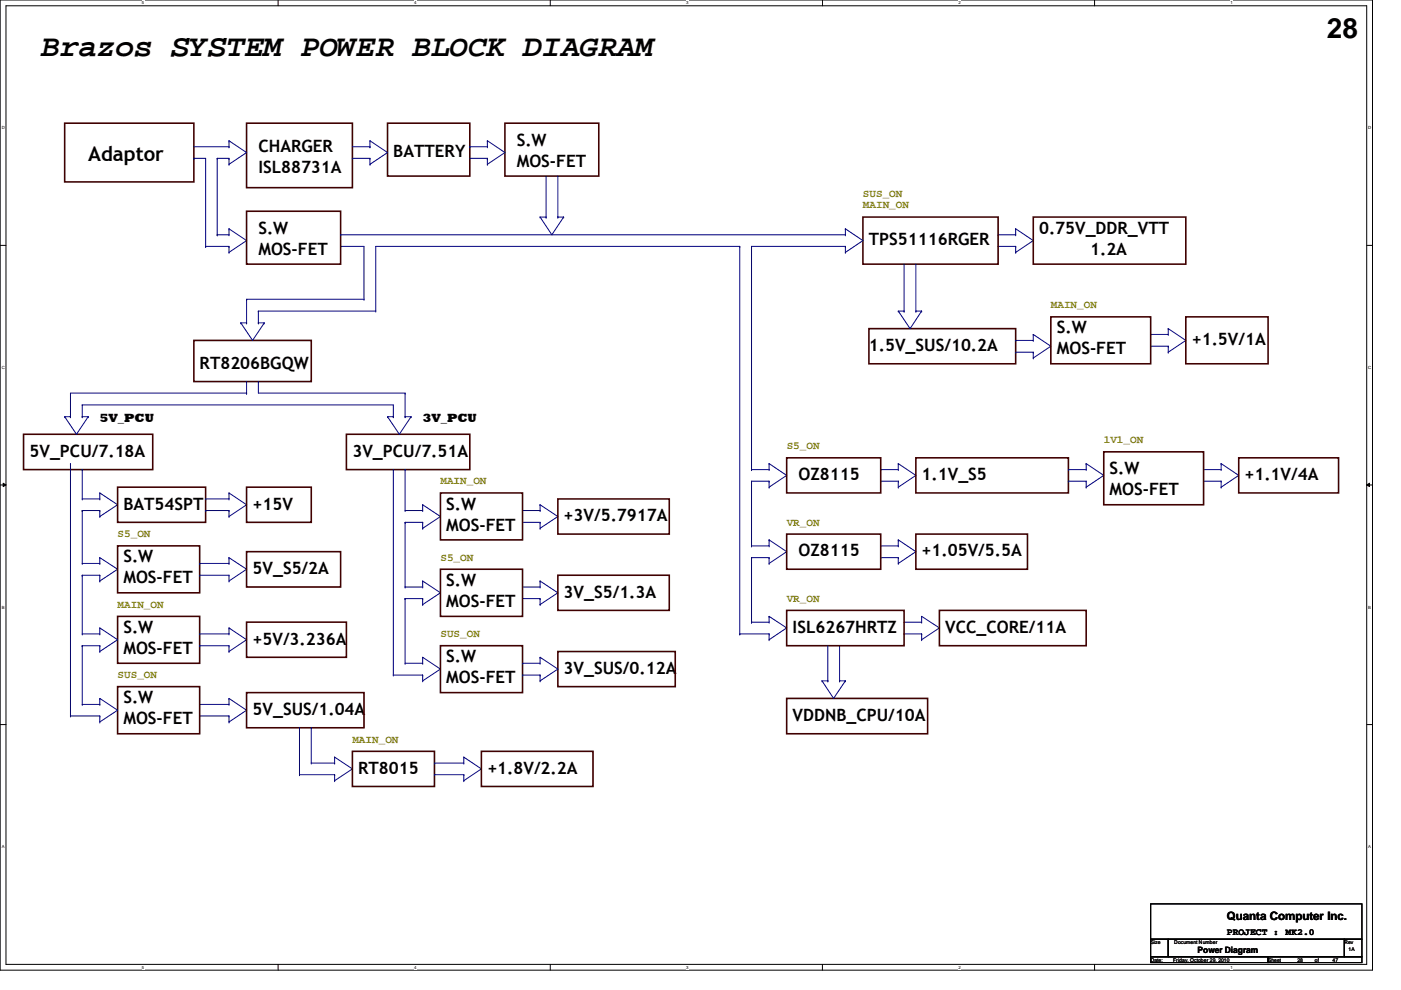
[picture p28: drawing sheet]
<svg xmlns="http://www.w3.org/2000/svg" width="297mm" height="210mm" viewBox="0 0 297 210" stroke-linecap="round" stroke-linejoin="round" font-family="sans-serif">
<defs><g id="words">
<text font-size="6.6" x="8.7" y="11.8">Brazos SYSTEM POWER BLOCK DIAGRAM</text>
<text font-size="6" x="281.3" y="8">28</text>
<text font-size="4.3" x="18.7" y="34.1">Adaptor</text>
<g font-size="3.6">
<text x="54.8" y="32.1">CHARGER</text>
<text x="83.4" y="33.4">BATTERY</text>
<text x="109.6" y="30.9">S.W</text>
<text x="109.6" y="35.3">MOS-FET</text>
<text x="54.8" y="36.6">ISL88731A</text>
<text x="54.8" y="49.5">S.W</text>
<text x="54.8" y="54">MOS-FET</text>
<text x="184.2" y="52">TPS51116RGER</text>
<text x="220.3" y="49.5">0.75V_DDR_VTT</text>
<text x="231.1" y="54">1.2A</text>
<text x="224.1" y="70.7">S.W</text>
<text x="184.2" y="74.4">1.5V_SUS/10.2A</text>
<text x="224.1" y="75.1">MOS-FET</text>
<text x="252.7" y="73.2">+1.5V/1A</text>
<text x="42.3" y="78.2">RT8206BGQW</text>
<text x="6.3" y="96.9">5V_PCU/7.18A</text>
<text x="74.7" y="96.9">3V_PCU/7.51A</text>
<text x="169.3" y="101.8">OZ8115</text>
<text x="195.4" y="101.8">1.1V_S5</text>
<text x="235.2" y="100.6">S.W</text>
<text x="263.9" y="101.8">+1.1V/4A</text>
<text x="235.2" y="105">MOS-FET</text>
<text x="26.2" y="108">BAT54SPT</text>
<text x="53.5" y="108">+15V</text>
<text x="94.6" y="108">S.W</text>
<text x="94.6" y="112.5">MOS-FET</text>
<text x="119.5" y="110.5">+3V/5.7917A</text>
<text x="26.2" y="119.3">S.W</text>
<text x="169.3" y="118">OZ8115</text>
<text x="195.4" y="118">+1.05V/5.5A</text>
<text x="26.2" y="123.7">MOS-FET</text>
<text x="53.5" y="121.8">5V_S5/2A</text>
<text x="94.6" y="124.2">S.W</text>
<text x="94.6" y="128.7">MOS-FET</text>
<text x="119.5" y="126.7">3V_S5/1.3A</text>
<text x="26.2" y="134.2">S.W</text>
<text x="53.5" y="136.7">+5V/3.236A</text>
<text x="168.1" y="134.2">ISL6267HRTZ</text>
<text x="200.4" y="134.2">VCC_CORE/11A</text>
<text x="26.2" y="138.6">MOS-FET</text>
<text x="94.6" y="140.4">S.W</text>
<text x="119.5" y="142.9">3V_SUS/0.12A</text>
<text x="26.2" y="149.1">S.W</text>
<text x="94.6" y="144.9">MOS-FET</text>
<text x="26.2" y="153.5">MOS-FET</text>
<text x="53.5" y="151.6">5V_SUS/1.04A</text>
<text x="168.1" y="152.9">VDDNB_CPU/10A</text>
<text x="75.9" y="164">RT8015</text>
<text x="103.3" y="164">+1.8V/2.2A</text>
</g>
<g font-size="2.6">
<text x="21.2" y="89.6">5V_PCU</text>
<text x="89.6" y="89.6">3V_PCU</text>
</g>
<text font-size="2.5" x="260.1" y="195.2">Quanta Computer Inc.</text>
<g font-size="2.3" fill="#808000">
<text x="183" y="41.7">SUS_ON</text>
<text x="183" y="44.2">MAIN_ON</text>
<text x="222.8" y="65.4">MAIN_ON</text>
<text x="166.8" y="95.2">S5_ON</text>
<text x="234" y="94">1V1_ON</text>
<text x="93.4" y="102.7">MAIN_ON</text>
<text x="24.9" y="113.9">S5_ON</text>
<text x="166.8" y="111.4">VR_ON</text>
<text x="93.4" y="118.9">S5_ON</text>
<text x="24.9" y="128.8">MAIN_ON</text>
<text x="166.8" y="127.6">VR_ON</text>
<text x="93.4" y="135">SUS_ON</text>
<text x="24.9" y="143.8">SUS_ON</text>
<text x="74.7" y="157.5">MAIN_ON</text>
</g>
<text font-size="2.1" x="260.1" y="198.3">PROJECT :</text>
<text font-size="2" x="272.6" y="198.3">MK2.0</text>
<text font-size="1.9" x="253.9" y="202.1">Power Diagram</text>
<g font-size="1.1">
<text x="244" y="200.2">Size</text>
<text x="244" y="203.9">Date:</text>
<text x="248.7" y="203.9">Friday, October 29, 2010</text>
<text x="249" y="200.2">Document Number</text>
<text x="268.9" y="203.9">Sheet</text>
<text x="275.1" y="203.9">28</text>
<text x="278.8" y="203.9">of</text>
<text x="282.5" y="203.9">47</text>
<text x="285" y="200.2">Rev</text>
<text x="285.9" y="201.7">1A</text>
</g>
<g font-size=".9">
<text x="30.1" y=".9">5</text>
<text x="87.8" y=".9">4</text>
<text x="145.5" y=".9">3</text>
<text x="203.2" y=".9">2</text>
<text x="260.9" y=".9">1</text>
<text x=".4" y="27.4">D</text>
<text x="290.1" y="27.4">D</text>
<text x=".4" y="78.2">C</text>
<text x="290.1" y="78.2">C</text>
<text x=".4" y="129">B</text>
<text x="290.1" y="129">B</text>
<text x=".4" y="179.8">A</text>
<text x="290.1" y="179.8">A</text>
<text x="30.1" y="205.4">5</text>
<text x="87.8" y="205.4">4</text>
<text x="145.5" y="205.4">3</text>
<text x="203.2" y="205.4">2</text>
<text x="260.9" y="205.4">1</text>
</g>
</g></defs>
<path d="M0 0h291v205.7h-291zM1.3 1.2h288.5v203.3h-288.5z" fill="none" stroke="#000" stroke-width=".21"/>
<g fill="#fff">
<path d="M30.1 .1h.5v1h-.5z"/>
<path d="M30.1 204.6h.5v1h-.5z"/>
</g>
<path d="M59 0v1.2M59 204.5v1.2" fill="none" stroke="#000" stroke-width=".21"/>
<g fill="#fff">
<path d="M87.8 .1h.5v1h-.5z"/>
<path d="M87.8 204.6h.5v1h-.5z"/>
</g>
<path d="M116.7 0v1.2M116.7 204.5v1.2" fill="none" stroke="#000" stroke-width=".21"/>
<g fill="#fff">
<path d="M145.5 .1h.5v1h-.5z"/>
<path d="M145.5 204.6h.5v1h-.5z"/>
</g>
<path d="M174.4 0v1.2M174.4 204.5v1.2" fill="none" stroke="#000" stroke-width=".21"/>
<g fill="#fff">
<path d="M203.2 .1h.5v1h-.5z"/>
<path d="M203.2 204.6h.5v1h-.5z"/>
</g>
<path d="M232.1 0v1.2M232.1 204.5v1.2" fill="none" stroke="#000" stroke-width=".21"/>
<g fill="#fff">
<path d="M260.9 .1h.5v1h-.5z"/>
<path d="M260.9 204.6h.5v1h-.5z"/>
<path d="M.4 26.6h.6v1h-.6z"/>
<path d="M290.1 26.6h.6v1h-.6z"/>
<path d="M.4 77.4h.6v1h-.6z"/>
<path d="M290.1 77.4h.6v1h-.6z"/>
</g>
<path d="M0 52h1.3M289.8 52h1.2" fill="none" stroke="#000" stroke-width=".21"/>
<g fill="#fff">
<path d="M.4 128.2h.6v1h-.6z"/>
<path d="M290.1 128.2h.6v1h-.6z"/>
</g>
<path d="M0 102.8h1.3M.7 102.4l.6 .4-.6 .4zM289.8 102.8l.6-.4v.8zM289.8 102.8h1.2" fill="none" stroke="#000" stroke-width=".21"/>
<path d="M.7 102.4l.6 .4-.6 .4zM289.8 102.8l.6-.4v.8z" fill="#000"/>
<g fill="#fff">
<path d="M.4 179h.5v1h-.5z"/>
<path d="M290.1 179h.6v1h-.6z"/>
</g>
<path d="M0 153.6h1.3M289.8 153.6h1.2M244 191.6h44.8v7.5h-44.8zM244 199.1h3.7v3.8h-3.7zM247.7 199.1h37.3v3.8h-37.3zM285 199.1h3.8v3.8h-3.8zM244 202.9h24.9v1.2h-24.9zM268.9 202.9h19.9v1.2h-19.9z" fill="none" stroke="#000" stroke-width=".21"/>
<g fill="none" stroke="#400000" stroke-width=".34">
<path d="M13.7 26.1h27.4v12.5h-27.4zM52.3 26.1h22.4v13.7h-22.4zM82.2 26.1h17.4v11.2h-17.4zM107.1 26.1h19.9v11.2h-19.9zM52.3 44.8h19.9v11.2h-19.9zM183 46h28.6v10h-28.6zM219.1 46h32.3v10h-32.3zM41.1 72.2h24.9v8.7h-24.9zM184.2 69.7h31.1v7.4h-31.1zM222.8 67.2h21.2v9.9h-21.2zM251.4 67.2h17.5v9.9h-17.5zM5 92.1h27.4v7.5h-27.4z"/>
<path d="M73.4 92.1h26.2v7.5h-26.2zM166.8 97.1h19.9v7.4h-19.9zM194.2 97.1h32.3v7.4h-32.3zM234 95.8h21.2v11.2h-21.2zM262.6 97.1h21.2v7.4h-21.2zM24.9 103.3h18.7v7.4h-18.7zM24.9 115.7h17.4v10h-17.4zM52.3 117h19.9v7.5h-19.9zM52.3 103.3h13.7v7.4h-13.7zM93.4 104.5h17.4v10h-17.4zM118.3 105.8h23.6v7.4h-23.6zM166.8 113.2h19.9v7.5h-19.9z"/>
<path d="M194.2 113.2h23.6v7.5h-23.6zM24.9 130.7h17.4v9.9h-17.4zM52.3 131.9h21.1v7.5h-21.1zM93.4 120.7h17.4v10h-17.4zM93.4 136.9h17.4v10h-17.4zM118.3 122h23.6v7.4h-23.6zM118.3 138.1h24.9v7.5h-24.9zM166.8 129.4h24.9v7.5h-24.9zM199.2 129.4h31.1v7.5h-31.1zM24.9 145.6h17.4v10h-17.4zM52.3 146.9h24.9v7.4h-24.9zM74.7 159.3h17.4v7.5h-17.4z"/>
<path d="M102.1 159.3h23.6v7.5h-23.6zM166.8 148.1h29.9v7.5h-29.9z"/>
</g>
<g fill="none" stroke="#000080" stroke-width=".21">
<path d="M41.1 33.6h.1M41.1 33.6h2.5v18.6M41.1 31.1h7.5M46.1 33.6h.1M46.1 33.6v16.2M46.1 33.6h2.5M48.6 29.8h.1M48.6 34.8h.1M48.6 33.6h.1M48.6 31.1h.1M48.6 29.8v1.3M48.6 33.6v1.2"/>
<path d="M48.6 29.8l3.7 2.5-3.7 2.5M74.7 33.6h.1M74.7 33.6h3.7M74.7 31.1h3.7M78.4 31.1h.1M78.4 33.6h.1M78.4 34.8h.1M78.4 29.8h.1M78.4 29.8v1.3M78.4 33.6v1.2M78.4 29.8l3.8 2.5-3.8 2.5M99.6 31.1h.1"/>
<path d="M99.6 33.6h3.7M99.6 31.1h3.7M103.3 31.1h.1M103.3 33.6h.1M103.3 34.8h.1M103.3 29.8h.1M103.3 29.8v1.3M103.3 33.6v1.2M103.3 29.8l3.8 2.5-3.8 2.5M115.8 37.3v8.7M118.3 37.3v8.7M43.6 52.2h.1"/>
<path d="M43.6 52.2h5M46.1 49.8h.1M46.1 49.8h2.5M48.6 53.5h.1M48.6 48.5h.1M48.6 52.2h.1M48.6 49.8h.1M48.6 48.5v1.3M48.6 52.2v1.3M48.6 48.5l3.7 2.5-3.7 2.5M72.2 52.2h.1M72.2 49.8h.1"/>
<path d="M72.2 49.8h107M72.2 52.2h5v11.3M114.5 46h.1M114.5 46h1.3M114.5 46l2.5 3.8 2.5-3.8M115.8 46h.1M118.3 46h.1M118.3 46h1.2M119.5 46h.1M156.8 52.2h.1M156.8 52.2h-77.1v13.8M156.8 52.2v82.2"/>
<path d="M159.3 52.2h.1M159.3 52.2h19.9M159.3 52.2v47.4M179.2 49.8h.1M179.2 52.2h.1M179.2 53.5h.1M179.2 48.5h.1M179.2 48.5v1.3M179.2 52.2v1.3M179.2 48.5l3.8 2.5-3.8 2.5M191.7 56v10M194.2 56v10"/>
<path d="M211.6 49.8h.1M211.6 52.2h.1M211.6 49.8h3.7M211.6 52.2h3.7M215.3 49.8h.1M215.3 52.2h.1M215.3 53.5h.1M215.3 48.5h.1M215.3 48.5v1.3M215.3 52.2v1.3M215.3 48.5l3.8 2.5-3.8 2.5M51.1 68.5h.1"/>
<path d="M51.1 68.5h1.2M51.1 68.5l2.4 3.7 2.5-3.7M52.3 63.5h.1M52.3 68.5h.1M52.3 63.5v5M52.3 63.5h24.9M54.8 66h.1M54.8 68.5h.1M54.8 66v2.5M54.8 66h24.9M54.8 68.5h1.2M56 68.5h.1"/>
<path d="M77.2 63.5h.1M79.7 66h.1M190.5 66h.1M190.5 66h1.2M190.5 66l2.5 3.7 2.4-3.7M191.7 66h.1M194.2 66h.1M194.2 66h1.2M195.4 66h.1M215.3 72.2h.1M215.3 74.7h.1M215.3 72.2h3.8"/>
<path d="M215.3 74.7h3.8M219.1 72.2h.1M219.1 74.7h.1M219.1 75.9h.1M219.1 70.9h.1M219.1 70.9v1.3M219.1 74.7v1.2M219.1 70.9l3.7 2.5-3.7 2.5M244 70.9h.1M244 73.4h.1M244 70.9h3.7M244 73.4h3.7"/>
<path d="M247.7 70.9h.1M247.7 73.4h.1M247.7 74.7h.1M247.7 69.7h.1M247.7 69.7v1.2M247.7 73.4v1.3M247.7 69.7l3.7 2.5-3.7 2.5M13.7 88.3h.1M13.7 88.3h1.2M13.7 88.3l2.5 3.8 2.5-3.8M14.9 98.3h.1M14.9 88.3h.1"/>
<path d="M14.9 98.3v53.5M17.4 99.6h.1M17.4 88.3h.1M17.4 85.9h.1M17.4 85.9v2.4M17.4 99.6v6.2M17.4 85.9h66v2.4M17.4 88.3h1.3M18.7 88.3h.1M52.3 83.4h.1M52.3 83.4h-37.4v4.9M52.3 80.9v2.5"/>
<path d="M54.8 80.9h.1M54.8 80.9v2.5h31.1M82.2 88.3h.1M82.2 88.3h1.2M82.2 88.3l2.5 3.8 2.5-3.8M83.4 99.6h.1M83.4 88.3h.1M83.4 99.6v43.5M85.9 99.6h.1M85.9 88.3h.1M85.9 83.4h.1M85.9 83.4v4.9"/>
<path d="M85.9 99.6v8.6M85.9 88.3h1.3M87.2 88.3h.1M159.3 99.6h.1M159.3 99.6h3.8M163.1 99.6h.1M163.1 98.3h.1M163.1 98.3v1.3M163.1 98.3l3.7 2.5-3.7 2.5M186.7 99.6h.1M186.7 99.6h3.8M190.5 99.6h.1"/>
<path d="M190.5 98.3h.1M190.5 98.3v1.3M190.5 98.3l3.7 2.5-3.7 2.5M226.5 99.6h.1M226.5 99.6h3.8M230.3 99.6h.1M230.3 98.3h.1M230.3 98.3v1.3M230.3 98.3l3.7 2.5-3.7 2.5M255.2 99.6h.1M255.2 99.6h3.7M258.9 99.6h.1"/>
<path d="M258.9 98.3h.1M258.9 98.3v1.3M258.9 98.3l3.7 2.5-3.7 2.5M17.4 105.8h.1M17.4 108.2h.1M17.4 119.5h.1M17.4 105.8h3.8M17.4 108.2h3.8M17.4 119.5h3.8M17.4 108.2v11.3M21.2 105.8h.1M21.2 108.2h.1"/>
<path d="M21.2 109.5h.1M21.2 104.5h.1M21.2 119.5h.1M21.2 118.2h.1M21.2 104.5v1.3M21.2 108.2v1.3M21.2 118.2v1.3M21.2 104.5l3.7 2.5-3.7 2.5M21.2 118.2l3.7 2.5-3.7 2.5M42.3 119.5h.1M42.3 119.5h6.3M43.6 105.8h.1"/>
<path d="M43.6 108.2h.1M43.6 105.8h5M43.6 108.2h5M48.6 119.5h.1M48.6 118.2h.1M48.6 105.8h.1M48.6 108.2h.1M48.6 109.5h.1M48.6 104.5h.1M48.6 104.5v1.3M48.6 108.2v1.3M48.6 118.2v1.3"/>
<path d="M48.6 118.2l3.7 2.5-3.7 2.5M48.6 104.5l3.7 2.5-3.7 2.5M85.9 108.2h.1M85.9 110.7h.1M85.9 108.2h3.7M85.9 110.7h3.7M85.9 110.7v13.8M89.6 108.2h.1M89.6 110.7h.1M89.6 112h.1M89.6 107h.1M89.6 107v1.2"/>
<path d="M89.6 110.7v1.3M89.6 107l3.8 2.5-3.8 2.5M110.8 108.2h.1M110.8 110.7h.1M110.8 108.2h3.7M110.8 110.7h3.7M114.5 108.2h.1M114.5 110.7h.1M114.5 112h.1M114.5 107h.1M114.5 107v1.2M114.5 110.7v1.3"/>
<path d="M114.5 107l3.8 2.5-3.8 2.5M159.3 115.7h.1M159.3 118.2h.1M159.3 102h.1M159.3 115.7h3.8M159.3 118.2h3.8M159.3 102h3.8M159.3 102v13.7M159.3 118.2v13.7M163.1 115.7h.1M163.1 118.2h.1M163.1 119.5h.1"/>
<path d="M163.1 114.5h.1M163.1 102h.1M163.1 103.3h.1M163.1 102v1.3M163.1 114.5v1.2M163.1 118.2v1.3M163.1 114.5l3.7 2.5-3.7 2.5M186.7 115.7h.1M186.7 118.2h.1M186.7 102h.1M186.7 115.7h3.8M186.7 118.2h3.8"/>
<path d="M186.7 102h3.8M190.5 115.7h.1M190.5 118.2h.1M190.5 119.5h.1M190.5 114.5h.1M190.5 102h.1M190.5 103.3h.1M190.5 102v1.3M190.5 114.5v1.2M190.5 118.2v1.3M190.5 114.5l3.7 2.5-3.7 2.5M226.5 102h.1"/>
<path d="M226.5 102h3.8M230.3 102h.1M230.3 103.3h.1M230.3 102v1.3M255.2 102h.1M255.2 102h3.7M258.9 102h.1M258.9 103.3h.1M258.9 102v1.3M17.4 122h.1M17.4 134.4h.1M17.4 136.9h.1"/>
<path d="M17.4 134.4h3.8M17.4 136.9h3.8M17.4 122h3.8M17.4 122v12.4M17.4 136.9v12.5M21.2 122h.1M21.2 123.2h.1M21.2 134.4h.1M21.2 136.9h.1M21.2 138.1h.1M21.2 133.1h.1M21.2 122v1.2"/>
<path d="M21.2 133.1v1.3M21.2 136.9v1.2M21.2 133.1l3.7 2.5-3.7 2.5M42.3 134.4h.1M42.3 136.9h.1M42.3 122h.1M42.3 134.4h6.3M42.3 136.9h6.3M42.3 122h6.3M48.6 134.4h.1M48.6 136.9h.1M48.6 138.1h.1"/>
<path d="M48.6 133.1h.1M48.6 122h.1M48.6 123.2h.1M48.6 122v1.2M48.6 133.1v1.3M48.6 136.9v1.2M48.6 133.1l3.7 2.5-3.7 2.5M85.9 124.5h.1M85.9 126.9h.1M85.9 124.5h3.7M85.9 126.9h3.7M85.9 126.9v13.7"/>
<path d="M89.6 124.5h.1M89.6 126.9h.1M89.6 128.2h.1M89.6 123.2h.1M89.6 139.4h.1M89.6 123.2v1.3M89.6 126.9v1.3M89.6 139.4v1.2M89.6 123.2l3.8 2.5-3.8 2.5M89.6 139.4l3.8 2.5-3.8 2.5M110.8 124.5h.1M110.8 126.9h.1"/>
<path d="M110.8 124.5h3.7M110.8 126.9h3.7M114.5 124.5h.1M114.5 126.9h.1M114.5 128.2h.1M114.5 123.2h.1M114.5 139.4h.1M114.5 123.2v1.3M114.5 126.9v1.3M114.5 139.4v1.2M114.5 123.2l3.8 2.5-3.8 2.5M114.5 139.4l3.8 2.5-3.8 2.5"/>
<path d="M156.8 134.4h.1M156.8 134.4h6.3M159.3 131.9h.1M159.3 131.9h3.8M163.1 131.9h.1M163.1 134.4h.1M163.1 135.6h.1M163.1 130.7h.1M163.1 130.7v1.2M163.1 134.4v1.2M163.1 130.7l3.7 2.4-3.7 2.5M175.5 136.9v7.5"/>
<path d="M178 136.9v7.5M191.7 131.9h.1M191.7 134.4h.1M191.7 134.4h3.7M191.7 131.9h3.7M195.4 131.9h.1M195.4 134.4h.1M195.4 135.6h.1M195.4 130.7h.1M195.4 130.7v1.2M195.4 134.4v1.2M195.4 130.7l3.8 2.4-3.8 2.5"/>
<path d="M14.9 151.8h.1M14.9 151.8h6.3M17.4 149.4h.1M17.4 149.4h3.8M21.2 149.4h.1M21.2 151.8h.1M21.2 153.1h.1M21.2 148.1h.1M21.2 148.1v1.3M21.2 151.8v1.3M21.2 148.1l3.7 2.5-3.7 2.5M42.3 149.4h.1"/>
<path d="M42.3 151.8h.1M42.3 149.4h6.3M42.3 151.8h6.3M48.6 149.4h.1M48.6 151.8h.1M48.6 153.1h.1M48.6 148.1h.1M48.6 148.1v1.3M48.6 151.8v1.3M48.6 148.1l3.7 2.5-3.7 2.5M63.5 154.3h.1M63.5 154.3v10"/>
<path d="M66 154.3h.1M66 154.3v7.5M83.4 143.1h.1M83.4 143.1h6.2M85.9 140.6h.1M85.9 140.6h3.7M89.6 140.6h.1M89.6 143.1h.1M89.6 144.4h.1M89.6 143.1v1.3M110.8 140.6h.1M110.8 143.1h.1"/>
<path d="M110.8 140.6h3.7M110.8 143.1h3.7M114.5 140.6h.1M114.5 143.1h.1M114.5 144.4h.1M114.5 143.1v1.3M174.3 144.4h.1M174.3 144.4h1.2M174.3 144.4l2.4 3.7 2.5-3.7M175.5 144.4h.1M178 144.4h.1M178 144.4h1.2"/>
<path d="M179.2 144.4h.1M63.5 164.3h.1M63.5 164.3h7.4M66 161.8h.1M66 161.8h4.9M70.9 161.8h.1M70.9 164.3h.1M70.9 165.5h.1M70.9 160.5h.1M70.9 160.5v1.3M70.9 164.3v1.2M70.9 160.5l3.8 2.5-3.8 2.5"/>
<path d="M92.1 161.8h.1M92.1 164.3h.1M92.1 161.8h6.2M92.1 164.3h6.2M98.3 161.8h.1M98.3 164.3h.1M98.3 165.5h.1M98.3 160.5h.1M98.3 160.5v1.3M98.3 164.3v1.2M98.3 160.5l3.8 2.5-3.8 2.5"/>
</g>
<use href="#words"/>
</svg>
